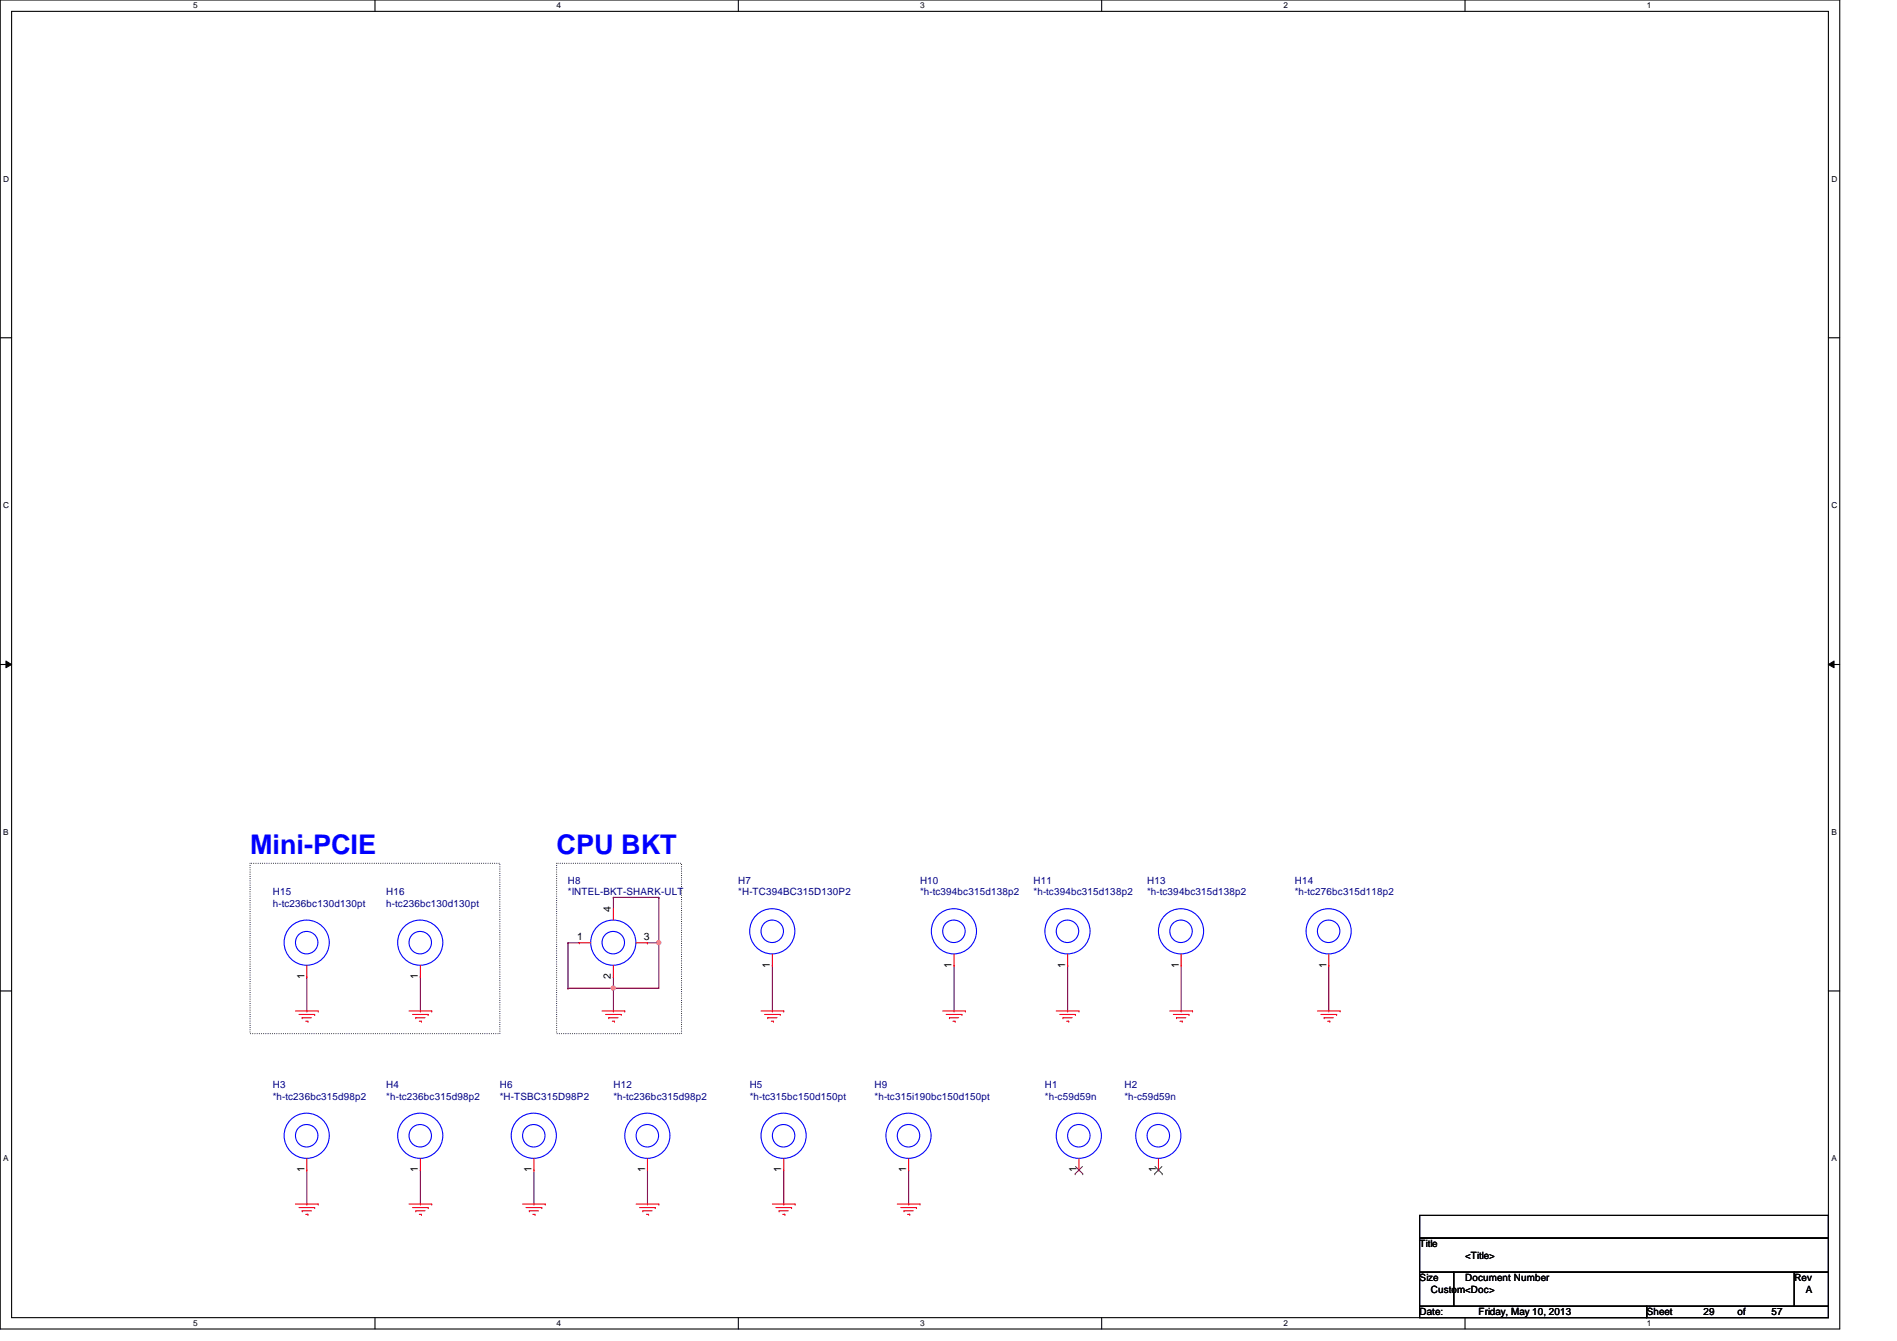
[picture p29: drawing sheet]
<svg xmlns="http://www.w3.org/2000/svg" width="297mm" height="210mm" viewBox="0 0 297 210" stroke-linecap="round" stroke-linejoin="round" font-family="sans-serif">
<defs><g id="words">
<g font-size="4.2" fill="#00f">
<text x="39.2" y="133.7">Mini-PCIE</text>
<text x="87.2" y="133.7">CPU BKT</text>
</g>
<g font-size="1.6" fill="#000080">
<text x="42.7" y="140.1">H15</text>
<text x="42.7" y="141.9">h-tc236bc130d130pt</text>
<text x="60.5" y="140.1">H16</text>
<text x="60.5" y="141.9">h-tc236bc130d130pt</text>
<text x="88.9" y="138.3">H8</text>
<text x="88.9" y="140.1">*INTEL-BKT-SHARK-ULT</text>
<text x="115.6" y="138.3">H7</text>
<text x="115.6" y="140.1">*H-TC394BC315D130P2</text>
<text x="144.1" y="138.3">H10</text>
<text x="144.1" y="140.1">*h-tc394bc315d138p2</text>
<text x="161.8" y="138.3">H11</text>
<text x="161.8" y="140.1">*h-tc394bc315d138p2</text>
<text x="179.6" y="138.3">H13</text>
<text x="179.6" y="140.1">*h-tc394bc315d138p2</text>
<text x="202.7" y="138.3">H14</text>
<text x="202.7" y="140.1">*h-tc276bc315d118p2</text>
<text x="42.7" y="170.3">H3</text>
<text x="42.7" y="172.1">*h-tc236bc315d98p2</text>
<text x="60.5" y="170.3">H4</text>
<text x="60.5" y="172.1">*h-tc236bc315d98p2</text>
<text x="78.3" y="170.3">H6</text>
<text x="78.3" y="172.1">*H-TSBC315D98P2</text>
<text x="96.1" y="170.3">H12</text>
<text x="96.1" y="172.1">*h-tc236bc315d98p2</text>
<text x="117.4" y="170.3">H5</text>
<text x="117.4" y="172.1">*h-tc315bc150d150pt</text>
<text x="136.9" y="170.3">H9</text>
<text x="136.9" y="172.1">*h-tc315i190bc150d150pt</text>
<text x="163.6" y="170.3">H1</text>
<text x="163.6" y="172.1">*h-c59d59n</text>
<text x="176.1" y="170.3">H2</text>
<text x="176.1" y="172.1">*h-c59d59n</text>
</g>
<g font-size="1.6">
<text x="95.7" y="142.8" transform="rotate(-90 95.7 142.8)">4</text>
<text x="90.4" y="147.2">1</text>
<text x="100.8" y="147.2">3</text>
<text x="47.7" y="153.2" transform="rotate(-90 47.7 153.2)">1</text>
<text x="65.4" y="153.2" transform="rotate(-90 65.4 153.2)">1</text>
<text x="95.7" y="153.2" transform="rotate(-90 95.7 153.2)">2</text>
<text x="120.6" y="151.5" transform="rotate(-90 120.6 151.5)">1</text>
<text x="149" y="151.5" transform="rotate(-90 149 151.5)">1</text>
<text x="166.8" y="151.5" transform="rotate(-90 166.8 151.5)">1</text>
<text x="184.6" y="151.5" transform="rotate(-90 184.6 151.5)">1</text>
<text x="207.7" y="151.5" transform="rotate(-90 207.7 151.5)">1</text>
<text x="47.7" y="183.5" transform="rotate(-90 47.7 183.5)">1</text>
<text x="65.4" y="183.5" transform="rotate(-90 65.4 183.5)">1</text>
<text x="83.2" y="183.5" transform="rotate(-90 83.2 183.5)">1</text>
<text x="101" y="183.5" transform="rotate(-90 101 183.5)">1</text>
<text x="122.3" y="183.5" transform="rotate(-90 122.3 183.5)">1</text>
<text x="141.9" y="183.5" transform="rotate(-90 141.9 183.5)">1</text>
<text x="168.6" y="183.5" transform="rotate(-90 168.6 183.5)">1</text>
<text x="181" y="183.5" transform="rotate(-90 181 183.5)">1</text>
<text x="222.3" y="195.2">Title</text>
<text x="229.4" y="197">&lt;Title&gt;</text>
<text x="222.3" y="200.6">Size</text>
<text x="224.1" y="202.4">Custom&lt;Doc&gt;</text>
<text x="229.4" y="200.6">Document Number</text>
<text x="281" y="200.6">Rev</text>
<text x="282.7" y="202.4">A</text>
<text x="222.3" y="205.9">Date:</text>
<text x="231.5" y="205.9">Friday, May 10, 2013</text>
<text x="257.8" y="205.9">Sheet</text>
<text x="266.7" y="205.9">29</text>
<text x="272.1" y="205.9">of</text>
<text x="277.4" y="205.9">57</text>
</g>
<g font-size="1.3">
<text x="30.3" y="1.3">5</text>
<text x="87.2" y="1.3">4</text>
<text x="144.1" y="1.3">3</text>
<text x="201" y="1.3">2</text>
<text x="257.8" y="1.3">1</text>
<text x=".5" y="28.4">D</text>
<text x="286.8" y="28.4">D</text>
<text x=".5" y="79.5">C</text>
<text x="286.8" y="79.5">C</text>
<text x=".5" y="130.7">B</text>
<text x="286.8" y="130.7">B</text>
<text x=".5" y="181.8">A</text>
<text x="286.8" y="181.8">A</text>
<text x="30.3" y="207.6">5</text>
<text x="87.2" y="207.6">4</text>
<text x="144.1" y="207.6">3</text>
<text x="201" y="207.6">2</text>
<text x="257.8" y="207.6">1</text>
</g>
</g></defs>
<path d="M0 0h288.1v208h-288.1zM1.8 1.8h284.5v204.4h-284.5z" fill="none" stroke="#000" stroke-width=".17"/>
<g fill="#fff">
<path d="M30.3 .2h.6v1.4h-.6z"/>
<path d="M30.3 206.4h.6v1.4h-.6z"/>
</g>
<path d="M58.7 0v1.8M58.7 206.2v1.8" fill="none" stroke="#000" stroke-width=".17"/>
<g fill="#fff">
<path d="M87.2 .2h.6v1.4h-.6z"/>
<path d="M87.2 206.4h.6v1.4h-.6z"/>
</g>
<path d="M115.6 0v1.8M115.6 206.2v1.8" fill="none" stroke="#000" stroke-width=".17"/>
<g fill="#fff">
<path d="M144.1 .2h.6v1.4h-.6z"/>
<path d="M144.1 206.4h.6v1.4h-.6z"/>
</g>
<path d="M172.5 0v1.8M172.5 206.2v1.8" fill="none" stroke="#000" stroke-width=".17"/>
<g fill="#fff">
<path d="M201 .2h.6v1.4h-.6z"/>
<path d="M201 206.4h.6v1.4h-.6z"/>
</g>
<path d="M229.4 0v1.8M229.4 206.2v1.8" fill="none" stroke="#000" stroke-width=".17"/>
<g fill="#fff">
<path d="M257.8 .2h.7v1.4h-.7z"/>
<path d="M257.8 206.4h.7v1.4h-.7z"/>
<path d="M.5 27.3h.9v1.4h-.9z"/>
<path d="M286.8 27.3h.9v1.4h-.9z"/>
<path d="M.5 78.4h.9v1.4h-.9z"/>
<path d="M286.8 78.4h.9v1.4h-.9z"/>
</g>
<path d="M0 52.9h1.8M286.3 52.9h1.8" fill="none" stroke="#000" stroke-width=".17"/>
<g fill="#fff">
<path d="M.5 129.5h.8v1.4h-.8z"/>
<path d="M286.8 129.5h.8v1.4h-.8z"/>
</g>
<path d="M0 104h1.8M286.3 104h1.8" fill="none" stroke="#000" stroke-width=".17"/>
<path d="M.9 103.5l.9 .5-.9 .5zM286.3 104l.9-.5v1z" fill="#000"/>
<path d="M.9 103.5l.9 .5-.9 .5zM286.3 104l.9-.5v1z" fill="none" stroke="#000" stroke-width=".16"/>
<g fill="#fff">
<path d="M.5 180.6h.8v1.4h-.8z"/>
<path d="M286.8 180.6h.8v1.4h-.8z"/>
</g>
<path d="M0 155.1h1.8M286.3 155.1h1.8" fill="none" stroke="#000" stroke-width=".17"/>
<path d="M39.2 135.1h39.1v26.7h-39.1zM87.2 135.1h19.5v26.7h-19.5z" fill="none" stroke="#000" stroke-width=".17" stroke-dasharray="0 .3"/>
<path d="M88.9 154.7h.1M88.9 154.7h7.2M96.1 140.5h.1M96.1 140.5v1.7M96.1 140.5h7.1M103.2 140.5h.1M103.2 140.5v7.1" fill="none" stroke="#800040" stroke-width=".17"/>
<circle cx="103.1" cy="147.5" r=".32" fill="#f0f"/>
<circle cx="103.1" cy="147.5" r=".32" fill="none" stroke="#f0f" stroke-width=".17"/>
<g fill="none" stroke="#800040" stroke-width=".17">
<path d="M48 158.2h.1M48 152.9v5.3M65.8 158.2h.1M65.8 152.9v5.3M88.9 147.6h.1M88.9 147.6h1.8M88.9 147.6v7.1M96.1 154.7h.1M96.1 152.9h.1M96.1 158.2h.1M96.1 152.9v5.3M101.4 147.6h.1"/>
<path d="M101.4 147.6h1.8M103.2 147.6h.1M103.2 147.6v7.1h-7.1M120.9 158.2h.1M120.9 151.1v7.1M48 188.5h.1M48 183.1v5.4M65.8 188.5h.1M65.8 183.1v5.4M83.6 188.5h.1M83.6 183.1v5.4M101.4 188.5h.1"/>
<path d="M101.4 183.1v5.4M122.7 188.5h.1M122.7 183.1v5.4M142.3 188.5h.1M142.3 183.1v5.4"/>
</g>
<circle cx="96" cy="154.7" r=".32" fill="#f0f"/>
<circle cx="96" cy="154.7" r=".32" fill="none" stroke="#f0f" stroke-width=".17"/>
<path d="M149.4 158.2h.1M149.4 151.1v7.1M167.2 158.2h.1M167.2 151.1v7.1M185 158.2h.1M185 151.1v7.1M208.1 158.2h.1M208.1 151.1v7.1" fill="none" stroke="#800040" stroke-width=".17"/>
<g fill="none" stroke="#f00" stroke-width=".17">
<path d="M46.3 158.2h3.5M46.8 158.8h2.5M47.3 159.3h.1M47.3 159.3h1.5M47.9 159.9h.3M48 152.9h.1M48 151.1v1.8M48.2 159.9h.1M49.3 158.8h.1M49.8 158.2h.1M64 158.2h3.6M64.6 158.8h2.5"/>
<path d="M65.1 159.3h.1M65.1 159.3h1.4M65.7 159.9h.3M65.8 152.9h.1M65.8 151.1v1.8M66 159.9h.1M67.1 158.8h.1M67.6 158.2h.1M90.7 147.6h.1M90.7 147.6h1.8M94.3 158.2h3.5M94.8 158.8h2.5"/>
<path d="M95.3 159.3h.1M95.3 159.3h1.5M95.9 159.9h.3M96.1 152.9h.1M96.1 142.2h.1M96.1 142.2v1.8M96.1 151.1v1.8M96.2 159.9h.1M97.3 158.8h.1M97.8 158.2h.1M99.6 147.6h1.8M101.4 147.6h.1"/>
<path d="M119.2 158.2h3.5M119.7 158.8h2.5M120.2 159.3h.1M120.2 159.3h1.5M120.8 159.9h.3M120.9 151.1h.1M120.9 149.4v1.7M121.1 159.9h.1M122.2 158.8h.1M122.7 158.2h.1M147.6 158.2h3.6M148.2 158.8h2.4"/>
<path d="M148.7 159.3h.1M148.7 159.3h1.4M149.2 159.9h.4M149.4 151.1h.1M149.4 149.4v1.7M149.6 159.9h.1M150.6 158.8h.1M151.2 158.2h.1M165.4 158.2h3.5M165.9 158.8h2.5M166.5 159.3h.1M166.5 159.3h1.4"/>
<path d="M167 159.9h.3M167.2 151.1h.1M167.2 149.4v1.7M167.3 159.9h.1M168.4 158.8h.1M168.9 158.2h.1M183.2 158.2h3.5M183.7 158.8h2.5M184.2 159.3h.1M184.2 159.3h1.5M184.8 159.9h.3M185 151.1h.1"/>
<path d="M185 149.4v1.7M185.1 159.9h.1M186.2 158.8h.1M186.7 158.2h.1M206.3 158.2h3.5M206.8 158.8h2.5M207.3 159.3h.1M207.3 159.3h1.5M207.9 159.9h.3M208.1 151.1h.1M208.1 149.4v1.7M208.2 159.9h.1"/>
<path d="M209.3 158.8h.1M209.8 158.2h.1M46.3 188.5h3.5M46.8 189h2.5M47.3 189.5h.1M47.3 189.5h1.5M47.9 190.1h.3M48 183.1h.1M48 181.4v1.7M48.2 190.1h.1M49.3 189h.1M49.8 188.5h.1"/>
<path d="M64 188.5h3.6M64.6 189h2.5M65.1 189.5h.1M65.1 189.5h1.4M65.7 190.1h.3M65.8 183.1h.1M65.8 181.4v1.7M66 190.1h.1M67.1 189h.1M67.6 188.5h.1M81.8 188.5h3.6M82.4 189h2.4"/>
<path d="M82.9 189.5h.1M82.9 189.5h1.4M83.4 190.1h.4M83.6 183.1h.1M83.6 181.4v1.7M83.8 190.1h.1M84.8 189h.1M85.4 188.5h.1M99.6 188.5h3.6M100.2 189h2.4M100.7 189.5h.1M100.7 189.5h1.4"/>
<path d="M101.2 190.1h.4M101.4 183.1h.1M101.4 181.4v1.7M101.6 190.1h.1M102.6 189h.1M103.2 188.5h.1M120.9 188.5h3.6M121.5 189h2.4M122 189.5h.1M122 189.5h1.4M122.6 190.1h.3M122.7 183.1h.1"/>
<path d="M122.7 181.4v1.7M122.9 190.1h.1M123.9 189h.1M124.5 188.5h.1M140.5 188.5h3.6M141.1 189h2.4M141.6 189.5h.1M141.6 189.5h1.4M142.1 190.1h.3M142.3 183.1h.1M142.3 181.4v1.7M142.4 190.1h.1"/>
<path d="M143.5 189h.1M144.1 188.5h.1M168.9 183.1h.1M168.9 181.4v1.7M181.4 183.1h.1M181.4 181.4v1.7"/>
</g>
<path d="M222.3 190.2h64v3.6h-64zM222.3 193.8h64v5.3h-64zM222.3 199.1h5.3v5.4h-5.3zM227.6 199.1h53.4v5.4h-53.4zM281 199.1h5.3v5.4h-5.3zM222.3 204.5h35.5v1.7h-35.5zM257.8 204.5h28.5v1.7h-28.5z" fill="none" stroke="#000" stroke-width=".17"/>
<g fill="none" stroke="#00f" stroke-width=".17">
<circle cx="48" cy="147.5" r="1.76"/>
<circle cx="48" cy="147.5" r="3.5"/>
<circle cx="65.8" cy="147.5" r="1.76"/>
<circle cx="65.8" cy="147.5" r="3.5"/>
<circle cx="96" cy="147.5" r="1.76"/>
<circle cx="96" cy="147.5" r="3.5"/>
<circle cx="120.9" cy="145.8" r="1.76"/>
<circle cx="120.9" cy="145.8" r="3.5"/>
<circle cx="149.4" cy="145.8" r="1.76"/>
<circle cx="149.4" cy="145.8" r="3.5"/>
<circle cx="167.1" cy="145.8" r="1.76"/>
<circle cx="167.1" cy="145.8" r="3.5"/>
<circle cx="184.9" cy="145.8" r="1.76"/>
<circle cx="184.9" cy="145.8" r="3.5"/>
<circle cx="208" cy="145.8" r="1.76"/>
<circle cx="208" cy="145.8" r="3.5"/>
<circle cx="48" cy="177.8" r="1.76"/>
<circle cx="48" cy="177.8" r="3.5"/>
<circle cx="65.8" cy="177.8" r="1.76"/>
<circle cx="65.8" cy="177.8" r="3.5"/>
<circle cx="83.6" cy="177.8" r="1.76"/>
<circle cx="83.6" cy="177.8" r="3.5"/>
<circle cx="101.4" cy="177.8" r="1.76"/>
<circle cx="101.4" cy="177.8" r="3.5"/>
<circle cx="122.7" cy="177.8" r="1.76"/>
<circle cx="122.7" cy="177.8" r="3.5"/>
<circle cx="142.3" cy="177.8" r="1.76"/>
<circle cx="142.3" cy="177.8" r="3.5"/>
<circle cx="168.9" cy="177.8" r="1.76"/>
<circle cx="168.9" cy="177.8" r="3.5"/>
<circle cx="181.4" cy="177.8" r="1.76"/>
<circle cx="181.4" cy="177.8" r="3.5"/>
</g>
<path d="M168.4 183.7h.1M168.4 182.6l1.1 1.1M169.5 182.6l-1.1 1.1M169.5 183.7h.1M180.8 183.7h.1M180.8 182.6l1.2 1.1M181.9 182.6l-1.1 1.1M182 183.7h.1" fill="none" stroke="#804000" stroke-width=".16"/>
<circle cx="103.1" cy="147.5" r=".32" fill="#f0f"/>
<circle cx="103.1" cy="147.5" r=".32" fill="none" stroke="#f0f" stroke-width=".17"/>
<circle cx="96" cy="154.7" r=".32" fill="#f0f"/>
<circle cx="96" cy="154.7" r=".32" fill="none" stroke="#f0f" stroke-width=".17"/>
<use href="#words"/>
</svg>
